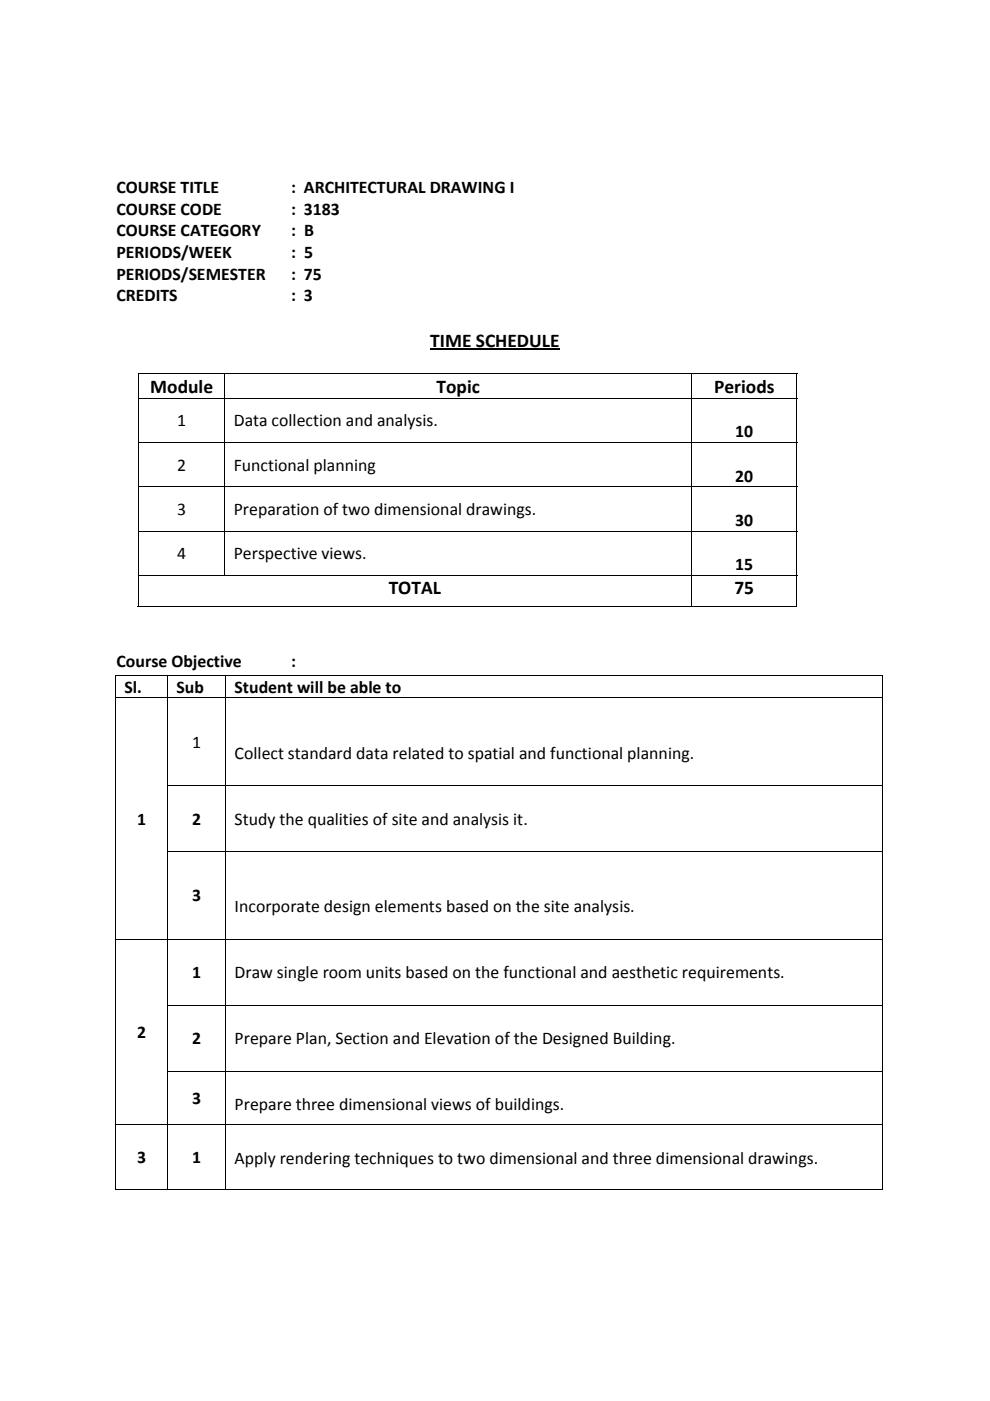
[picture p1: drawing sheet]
<svg xmlns="http://www.w3.org/2000/svg" width="210mm" height="297mm" viewBox="0 0 210 297" stroke-linecap="round" stroke-linejoin="round" font-family="sans-serif">
<defs><g id="words">
<g font-size="4.1">
<text x="91.2" y="73.5">TIME SCHEDULE</text>
<text x="31.9" y="83.3">Module</text>
<text x="92.6" y="83.3">Topic</text>
<text x="151.4" y="83.3">Periods</text>
<text x="82.4" y="126">TOTAL</text>
<text x="155.8" y="126">75</text>
</g>
<g font-size="3.8">
<text x="24.7" y="40.9">COURSE TITLE</text>
<text x="61.7" y="40.9">: ARCHITECTURAL DRAWING I</text>
<text x="24.7" y="45.5">COURSE CODE</text>
<text x="61.7" y="45.5">: 3183</text>
<text x="24.7" y="50.1">COURSE CATEGORY</text>
<text x="61.8" y="50.1">: B</text>
<text x="24.7" y="54.7">PERIODS/WEEK</text>
<text x="24.7" y="59.3">PERIODS/SEMESTER</text>
<text x="61.8" y="59.3">: 75</text>
<text x="61.8" y="54.7">: 5</text>
<text x="24.7" y="63.9">CREDITS</text>
<text x="61.8" y="63.9">: 3</text>
<text x="37.6" y="90.4">1</text>
<text x="49.6" y="90.4">Data collection and analysis.</text>
<text x="155.9" y="92.7">10</text>
<text x="37.6" y="99.8">2</text>
<text x="49.6" y="99.8">Functional planning</text>
<text x="155.9" y="102.1">20</text>
<text x="37.6" y="109.2">3</text>
<text x="49.6" y="109.2">Preparation of two dimensional drawings.</text>
<text x="155.9" y="111.5">30</text>
<text x="37.6" y="118.6">4</text>
<text x="49.6" y="118.6">Perspective views.</text>
<text x="155.9" y="120.9">15</text>
<text x="24.7" y="141.4">Course Objective</text>
<text x="61.8" y="141.4">:</text>
<text x="26.4" y="146.9">Sl.</text>
<text x="37.4" y="146.9">Sub</text>
<text x="49.8" y="146.9">Student will be able to</text>
<text x="40.8" y="158.6">1</text>
<text x="49.8" y="160.9">Collect standard data related to spatial and functional planning.</text>
<text x="29.1" y="174.8">1</text>
<text x="40.8" y="174.8">2</text>
<text x="49.8" y="174.8">Study the qualities of site and analysis it.</text>
<text x="40.8" y="191.1">3</text>
<text x="49.8" y="193.4">Incorporate design elements based on the site analysis.</text>
<text x="40.8" y="207.5">1</text>
<text x="49.8" y="207.5">Draw single room units based on the functional and aesthetic requirements.</text>
<text x="29.1" y="220.1">2</text>
<text x="40.8" y="221.4">2</text>
<text x="49.8" y="221.4">Prepare Plan, Section and Elevation of the Designed Building.</text>
<text x="40.8" y="234.1">3</text>
<text x="49.8" y="235.4">Prepare three dimensional views of buildings.</text>
<text x="29.1" y="246.5">3</text>
<text x="40.8" y="246.5">1</text>
<text x="49.8" y="246.7">Apply rendering techniques to two dimensional and three dimensional drawings.</text>
</g>
</g></defs>
<path d="M91.2 74h27.5" fill="none" stroke="#000" stroke-width=".38"/>
<path d="M29.3 79.2h.1v.2h-.1zM169 79.2h.1v.2h-.1zM169 128.4h.1v.2h-.1z" fill="#000"/>
<g fill="none" stroke="#000" stroke-width=".21">
<path d="M29.3 79.3h139.8M29.3 79.4v5M47.7 79.4v5M146.7 79.4v5M169 79.4v5M29.3 84.5h139.8M29.3 93.8h139.8M29.3 84.5v9.3M29.3 93.9v9.2M47.7 84.5v9.3M47.7 93.9v9.2M146.7 84.5v9.3"/>
<path d="M146.7 93.9v9.2M169 84.5v9.3M169 93.9v9.2M29.3 103.2h139.8M29.3 112.6h139.8M29.3 103.3v9.2M29.3 112.7v9.2M47.7 103.3v9.2M47.7 112.7v9.2M146.7 103.3v9.2M146.7 112.7v9.2M169 103.3v9.2"/>
<path d="M169 112.7v9.2M29.3 122h139.8M29.3 128.5h117.3M29.3 122.1v6.5M146.7 122.1v6.5M146.7 128.5h22.3M169 122.1v6.5"/>
</g>
<g fill="#fff">
<path d="M24.6 143.3h10.9v4.6h-10.9z"/>
<path d="M26.4 143.3h7.3v4.6h-7.3z"/>
<path d="M35.7 143.3h12.1v4.6h-12.1z"/>
<path d="M37.4 143.3h8.7v4.6h-8.7z"/>
<path d="M48 143.3h139v4.6h-139z"/>
<path d="M49.8 143.3h135.5v4.6h-135.5z"/>
</g>
<path d="M24.4 143.1h.2v.2h-.2zM187 143.1h.2v.2h-.2z" fill="#000"/>
<path d="M24.4 143.2h162.8M24.5 143.3v4.6M35.6 143.3v4.6M47.9 143.3v4.6M187.1 143.3v4.6" fill="none" stroke="#000" stroke-width=".21"/>
<g fill="#fff">
<path d="M24.6 148.1h10.9v51h-10.9z"/>
<path d="M26.4 171.3h7.3v4.6h-7.3z"/>
<path d="M35.7 148.1h12.1v18.4h-12.1z"/>
<path d="M37.4 155h8.7v4.6h-8.7z"/>
<path d="M48 148.1h139v18.4h-139z"/>
<path d="M49.8 148.1h135.5v4.6h-135.5z"/>
<path d="M49.8 152.7h135.5v4.6h-135.5z"/>
<path d="M49.8 157.3h135.5v4.6h-135.5z"/>
<path d="M49.8 161.9h135.5v4.6h-135.5z"/>
</g>
<path d="M24.4 148h162.8M24.5 148.1v18.4M35.6 148.1v18.4M47.9 148.1v18.4M187.1 148.1v18.4" fill="none" stroke="#000" stroke-width=".21"/>
<g fill="#fff">
<path d="M35.7 166.7h12.1v13.8h-12.1z"/>
<path d="M37.4 171.3h8.7v4.6h-8.7z"/>
<path d="M48 166.7h139v13.8h-139z"/>
<path d="M49.8 166.7h135.5v4.6h-135.5z"/>
<path d="M49.8 171.3h135.5v4.6h-135.5z"/>
<path d="M49.8 175.9h135.5v4.6h-135.5z"/>
</g>
<path d="M24.4 166.5h.2v.1h-.2z" fill="#000"/>
<path d="M24.5 166.6v13.9M35.5 166.6h151.7M35.6 166.6v13.9M47.9 166.6v13.9M187.1 166.6v13.9" fill="none" stroke="#000" stroke-width=".21"/>
<g fill="#fff">
<path d="M35.7 180.6h12.1v18.5h-12.1z"/>
<path d="M37.4 187.6h8.7v4.6h-8.7z"/>
<path d="M48 180.6h139v18.5h-139z"/>
<path d="M49.8 180.6h135.5v4.7h-135.5z"/>
<path d="M49.8 185.3h135.5v4.6h-135.5z"/>
<path d="M49.8 189.9h135.5v4.6h-135.5z"/>
<path d="M49.8 194.5h135.5v4.6h-135.5z"/>
</g>
<path d="M24.4 180.5h.2v.1h-.2z" fill="#000"/>
<path d="M24.5 180.6v18.5M35.5 180.6h151.7M35.6 180.6v18.5M47.9 180.6v18.5M187.1 180.6v18.5" fill="none" stroke="#000" stroke-width=".21"/>
<g fill="#fff">
<path d="M24.6 199.3h10.9v39h-10.9z"/>
<path d="M26.4 216.5h7.3v4.6h-7.3z"/>
<path d="M35.7 199.3h12.1v13.8h-12.1z"/>
<path d="M37.4 203.9h8.7v4.5h-8.7z"/>
<path d="M48 199.3h139v13.8h-139z"/>
<path d="M49.8 199.3h135.5v4.6h-135.5z"/>
<path d="M49.8 203.9h135.5v4.5h-135.5z"/>
<path d="M49.8 208.4h135.5v4.7h-135.5z"/>
</g>
<path d="M24.4 199.2h162.8M24.5 199.3v13.8M35.6 199.3v13.8M47.9 199.3v13.8M187.1 199.3v13.8" fill="none" stroke="#000" stroke-width=".21"/>
<g fill="#fff">
<path d="M35.7 213.3h12.1v13.8h-12.1z"/>
<path d="M37.4 217.8h8.7v4.7h-8.7z"/>
<path d="M48 213.3h139v13.8h-139z"/>
<path d="M49.8 213.3h135.5v4.5h-135.5z"/>
<path d="M49.8 217.8h135.5v4.7h-135.5z"/>
<path d="M49.8 222.5h135.5v4.6h-135.5z"/>
</g>
<path d="M24.4 213.1h.2v.1h-.2z" fill="#000"/>
<path d="M24.5 213.2v13.9M35.5 213.1h151.7M35.6 213.2v13.9M47.9 213.2v13.9M187.1 213.2v13.9" fill="none" stroke="#000" stroke-width=".21"/>
<g fill="#fff">
<path d="M35.7 227.2h12.1v11.1h-12.1z"/>
<path d="M37.4 230.5h8.7v4.6h-8.7z"/>
<path d="M48 227.2h139v11.1h-139z"/>
<path d="M49.8 227.2h135.5v4.6h-135.5z"/>
<path d="M49.8 231.8h135.5v4.7h-135.5z"/>
</g>
<path d="M24.4 227.1h.2v.1h-.2z" fill="#000"/>
<path d="M24.5 227.2v11.1M35.5 227.1h151.7M35.6 227.2v11.1M47.9 227.2v11.1M187.1 227.2v11.1" fill="none" stroke="#000" stroke-width=".21"/>
<g fill="#fff">
<path d="M24.6 238.5h10.9v13.6h-10.9z"/>
<path d="M26.4 243h7.3v4.6h-7.3z"/>
<path d="M35.7 238.5h12.1v13.6h-12.1z"/>
<path d="M37.4 243h8.7v4.6h-8.7z"/>
<path d="M48 238.5h139v13.6h-139z"/>
<path d="M49.8 238.5h135.5v4.6h-135.5z"/>
<path d="M49.8 243.1h135.5v4.6h-135.5z"/>
</g>
<path d="M24.4 238.4h162.8M24.5 238.5v13.7M35.6 238.5v13.7M47.9 238.5v13.7M187.1 238.5v13.7M24.4 252.2h11.1M35.7 252.2h12.1M48 252.2h139" fill="none" stroke="#000" stroke-width=".21"/>
<path d="M187 252.1h.2v.1h-.2z" fill="#000"/>
<use href="#words"/>
</svg>
